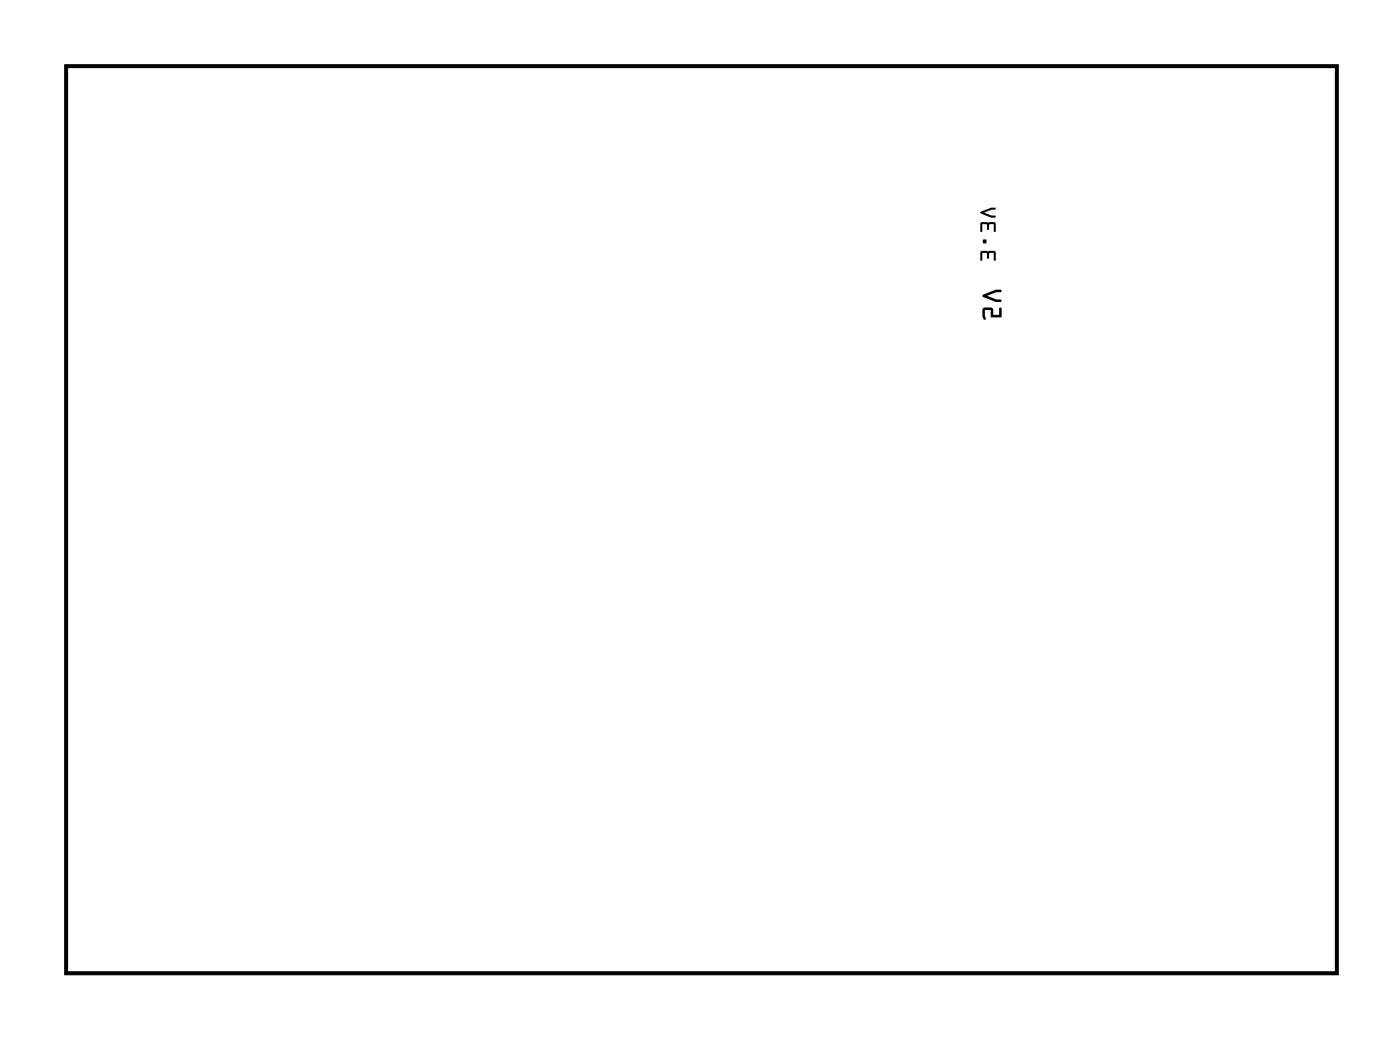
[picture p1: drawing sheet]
<svg xmlns="http://www.w3.org/2000/svg" width="77mm" height="57mm" viewBox="0 0 77 57" stroke-linecap="round" stroke-linejoin="round" font-family="sans-serif">
<path d="M3.6 3.6h69.8v49.8h-69.8z" fill="none" stroke="#000" stroke-width=".2"/>
<g fill="#000">
<path d="M3.6 3.6h69.8v49.8h-69.8zM3.6 3.6v49.8h69.8v-49.8z"/>
<path d="M53.9 13.8v.5h.1v-.4h.2l.1 .3v-.3h.3v.4h.1l-.1-.5zM54 13.2v.1h.2v-.1zM53.9 12.2v.5h.1v-.4h.2l.1 .3v-.3h.3v.4h.1l-.1-.5zM53.9 11.6v.1l.5 .2h.3l-.6-.2 .6-.2v-.1h-.3z"/>
<path d="M53.9 13.8v.5h.1v-.4h.2l.1 .3v-.3h.3v.4h.1l-.1-.5zM53.9 13.8h.7l.1 .5h-.1v-.4h-.3v.3l-.1-.3h-.2v.4h-.1zM54 13.2v.1h.2v-.1zM54 13.2h.2v.1h-.2zM53.9 12.2v.5h.1v-.4h.2l.1 .3v-.3h.3v.4h.1l-.1-.5zM53.9 12.2h.7l.1 .5h-.1v-.4h-.3v.3l-.1-.3h-.2v.4h-.1zM53.9 11.6v.1l.5 .2h.3l-.6-.2 .6-.2v-.1h-.3zM53.9 11.6l.5-.2h.3v.1l-.6 .2 .6 .2h-.3l-.5-.2z"/>
<path d="M54 16.9v.4a.12 .12 0 0 0 0 .2 .12 .12 0 0 0 .2 0l-.1-.5h.3v.4h.6v-.5h-.1v.4h-.3l-.1-.4zM54 16.2v.1l.7 .3 .3-.1v-.1l-.8-.2 .8-.2v-.1h-.3z"/>
<path d="M54 16.9v.4a.12 .12 0 0 0 0 .2 .12 .12 0 0 0 .2 0l-.1-.5h.3v.4h.6v-.5h-.1v.4h-.3l-.1-.4zM54 16.9h.5l.1 .4h.3v-.4h.1v.5h-.6v-.4h-.3l.1 .5h-.1l-.1-.1zM54 16.2v.1l.7 .3 .3-.1v-.1l-.8-.2 .8-.2v-.1h-.3zM54 16.2l.7-.3h.3v.1l-.8 .2 .8 .2v.1l-.3 .1-.7-.3z"/>
</g>
<circle cx="35.1" cy="27.6" r=".72" fill="#fff"/>
<circle cx="35.1" cy="27.6" r=".72" fill="none" stroke="#fff" stroke-width=".78" stroke-linecap="butt"/>
<circle cx="32.5" cy="27.6" r=".72" fill="#fff"/>
<circle cx="32.5" cy="27.6" r=".72" fill="none" stroke="#fff" stroke-width=".78" stroke-linecap="butt"/>
<circle cx="30" cy="27.6" r=".72" fill="#fff"/>
<circle cx="30" cy="27.6" r=".72" fill="none" stroke="#fff" stroke-width=".78" stroke-linecap="butt"/>
<circle cx="27.5" cy="27.6" r=".72" fill="#fff"/>
<circle cx="27.5" cy="27.6" r=".72" fill="none" stroke="#fff" stroke-width=".78" stroke-linecap="butt"/>
<circle cx="24.9" cy="27.6" r=".72" fill="#fff"/>
<circle cx="24.9" cy="27.6" r=".72" fill="none" stroke="#fff" stroke-width=".78" stroke-linecap="butt"/>
<circle cx="22.4" cy="27.6" r=".72" fill="#fff"/>
<circle cx="22.4" cy="27.6" r=".72" fill="none" stroke="#fff" stroke-width=".78" stroke-linecap="butt"/>
<circle cx="19.8" cy="27.6" r=".72" fill="#fff"/>
<circle cx="19.8" cy="27.6" r=".72" fill="none" stroke="#fff" stroke-width=".78" stroke-linecap="butt"/>
<circle cx="17.3" cy="27.6" r=".72" fill="#fff"/>
<circle cx="17.3" cy="27.6" r=".72" fill="none" stroke="#fff" stroke-width=".78" stroke-linecap="butt"/>
<circle cx="17.3" cy="50.4" r=".72" fill="#fff"/>
<circle cx="17.3" cy="50.4" r=".72" fill="none" stroke="#fff" stroke-width=".78" stroke-linecap="butt"/>
<circle cx="19.8" cy="50.4" r=".72" fill="#fff"/>
<circle cx="19.8" cy="50.4" r=".72" fill="none" stroke="#fff" stroke-width=".78" stroke-linecap="butt"/>
<circle cx="22.4" cy="50.4" r=".72" fill="#fff"/>
<circle cx="22.4" cy="50.4" r=".72" fill="none" stroke="#fff" stroke-width=".78" stroke-linecap="butt"/>
<circle cx="24.9" cy="50.4" r=".72" fill="#fff"/>
<circle cx="24.9" cy="50.4" r=".72" fill="none" stroke="#fff" stroke-width=".78" stroke-linecap="butt"/>
<circle cx="27.5" cy="50.4" r=".72" fill="#fff"/>
<circle cx="27.5" cy="50.4" r=".72" fill="none" stroke="#fff" stroke-width=".78" stroke-linecap="butt"/>
<circle cx="30" cy="50.4" r=".72" fill="#fff"/>
<circle cx="30" cy="50.4" r=".72" fill="none" stroke="#fff" stroke-width=".78" stroke-linecap="butt"/>
<circle cx="32.5" cy="50.4" r=".72" fill="#fff"/>
<circle cx="32.5" cy="50.4" r=".72" fill="none" stroke="#fff" stroke-width=".78" stroke-linecap="butt"/>
<circle cx="35.1" cy="50.4" r=".72" fill="#fff"/>
<circle cx="35.1" cy="50.4" r=".72" fill="none" stroke="#fff" stroke-width=".78" stroke-linecap="butt"/>
<circle cx="18" cy="16.6" r=".45" fill="#fff"/>
<circle cx="18" cy="16.6" r=".45" fill="none" stroke="#fff" stroke-width=".58"/>
<circle cx="18" cy="11.6" r=".45" fill="#fff"/>
<circle cx="18" cy="11.6" r=".45" fill="none" stroke="#fff" stroke-width=".58"/>
<circle cx="47.4" cy="6.4" r=".45" fill="#fff"/>
<circle cx="47.4" cy="6.4" r=".45" fill="none" stroke="#fff" stroke-width=".58"/>
<circle cx="47.4" cy="21.8" r=".45" fill="#fff"/>
<circle cx="47.4" cy="21.8" r=".45" fill="none" stroke="#fff" stroke-width=".58"/>
<path d="M65.8 33.3h1.5v1.5h-1.5z" fill="#fff"/>
<path d="M65.8 33.3h1.5v1.5h-1.5z" fill="none" stroke="#fff" stroke-width=".76" stroke-linecap="butt"/>
<circle cx="66.5" cy="34.1" r=".76" fill="#fff"/>
<circle cx="66.5" cy="34.1" r=".76" fill="none" stroke="#fff" stroke-width=".76" stroke-linecap="butt"/>
<circle cx="66.5" cy="39.1" r=".76" fill="#fff"/>
<circle cx="66.5" cy="39.1" r=".76" fill="none" stroke="#fff" stroke-width=".76" stroke-linecap="butt"/>
<circle cx="66.5" cy="44.1" r=".76" fill="#fff"/>
<circle cx="66.5" cy="44.1" r=".76" fill="none" stroke="#fff" stroke-width=".76" stroke-linecap="butt"/>
<path d="M65.8 22.3h1.5v1.5h-1.5z" fill="#fff"/>
<path d="M65.8 22.3h1.5v1.5h-1.5z" fill="none" stroke="#fff" stroke-width=".76" stroke-linecap="butt"/>
<circle cx="66.5" cy="23.1" r=".76" fill="#fff"/>
<circle cx="66.5" cy="23.1" r=".76" fill="none" stroke="#fff" stroke-width=".76" stroke-linecap="butt"/>
<circle cx="66.5" cy="28.1" r=".76" fill="#fff"/>
<circle cx="66.5" cy="28.1" r=".76" fill="none" stroke="#fff" stroke-width=".76" stroke-linecap="butt"/>
<path d="M65.8 11.8h1.5v1.5h-1.5z" fill="#fff"/>
<path d="M65.8 11.8h1.5v1.5h-1.5z" fill="none" stroke="#fff" stroke-width=".76" stroke-linecap="butt"/>
<circle cx="66.5" cy="12.6" r=".75" fill="#fff"/>
<circle cx="66.5" cy="12.6" r=".75" fill="none" stroke="#fff" stroke-width=".76" stroke-linecap="butt"/>
<circle cx="66.5" cy="17.6" r=".75" fill="#fff"/>
<circle cx="66.5" cy="17.6" r=".75" fill="none" stroke="#fff" stroke-width=".76" stroke-linecap="butt"/>
<path d="M9.8 16.8h1.5v1.5h-1.5z" fill="#fff"/>
<path d="M9.8 16.8h1.5v1.5h-1.5z" fill="none" stroke="#fff" stroke-width=".76" stroke-linecap="butt"/>
<circle cx="10.5" cy="17.6" r=".76" fill="#fff"/>
<circle cx="10.5" cy="17.6" r=".76" fill="none" stroke="#fff" stroke-width=".76" stroke-linecap="butt"/>
<circle cx="10.5" cy="12.6" r=".76" fill="#fff"/>
<circle cx="10.5" cy="12.6" r=".76" fill="none" stroke="#fff" stroke-width=".76" stroke-linecap="butt"/>
<circle cx="6.2" cy="50.9" r="1.6" fill="#fff"/>
<circle cx="6.2" cy="50.9" r="1.6" fill="none" stroke="#fff" stroke-width=".25"/>
<circle cx="6.2" cy="6.2" r="1.6" fill="#fff"/>
<circle cx="6.2" cy="6.2" r="1.6" fill="none" stroke="#fff" stroke-width=".25"/>
<circle cx="70.9" cy="50.9" r="1.6" fill="#fff"/>
<circle cx="70.9" cy="50.9" r="1.6" fill="none" stroke="#fff" stroke-width=".25"/>
<circle cx="70.9" cy="6.2" r="1.6" fill="#fff"/>
<circle cx="70.9" cy="6.2" r="1.6" fill="none" stroke="#fff" stroke-width=".25"/>
<circle cx="57.5" cy="47.6" r=".7" fill="#fff"/>
<circle cx="57.5" cy="47.6" r=".7" fill="none" stroke="#fff" stroke-width=".76" stroke-linecap="butt"/>
<circle cx="57.5" cy="39.9" r=".7" fill="#fff"/>
<circle cx="57.5" cy="39.9" r=".7" fill="none" stroke="#fff" stroke-width=".76" stroke-linecap="butt"/>
<circle cx="60.5" cy="39.6" r=".7" fill="#fff"/>
<circle cx="60.5" cy="39.6" r=".7" fill="none" stroke="#fff" stroke-width=".76" stroke-linecap="butt"/>
<circle cx="60.5" cy="31.9" r=".7" fill="#fff"/>
<circle cx="60.5" cy="31.9" r=".7" fill="none" stroke="#fff" stroke-width=".76" stroke-linecap="butt"/>
<circle cx="44" cy="37.1" r=".7" fill="#fff"/>
<circle cx="44" cy="37.1" r=".7" fill="none" stroke="#fff" stroke-width=".76" stroke-linecap="butt"/>
<circle cx="44" cy="44.7" r=".7" fill="#fff"/>
<circle cx="44" cy="44.7" r=".7" fill="none" stroke="#fff" stroke-width=".76" stroke-linecap="butt"/>
<circle cx="47.5" cy="37.1" r=".7" fill="#fff"/>
<circle cx="47.5" cy="37.1" r=".7" fill="none" stroke="#fff" stroke-width=".76" stroke-linecap="butt"/>
<circle cx="47.5" cy="44.7" r=".7" fill="#fff"/>
<circle cx="47.5" cy="44.7" r=".7" fill="none" stroke="#fff" stroke-width=".76" stroke-linecap="butt"/>
<circle cx="51.5" cy="32.6" r=".6" fill="#fff"/>
<circle cx="51.5" cy="32.6" r=".6" fill="none" stroke="#fff" stroke-width=".65" stroke-linecap="butt"/>
<path d="M50.9 32h1.2v1.2h-1.2z" fill="#fff"/>
<path d="M50.9 32h1.2v1.2h-1.2z" fill="none" stroke="#fff" stroke-width=".65" stroke-linecap="butt"/>
<circle cx="54" cy="32.6" r=".6" fill="#fff"/>
<circle cx="54" cy="32.6" r=".6" fill="none" stroke="#fff" stroke-width=".65" stroke-linecap="butt"/>
<circle cx="51.5" cy="41.1" r=".6" fill="#fff"/>
<circle cx="51.5" cy="41.1" r=".6" fill="none" stroke="#fff" stroke-width=".65" stroke-linecap="butt"/>
<path d="M50.9 40.5h1.2v1.2h-1.2z" fill="#fff"/>
<path d="M50.9 40.5h1.2v1.2h-1.2z" fill="none" stroke="#fff" stroke-width=".65" stroke-linecap="butt"/>
<circle cx="54" cy="41.1" r=".6" fill="#fff"/>
<circle cx="54" cy="41.1" r=".6" fill="none" stroke="#fff" stroke-width=".65" stroke-linecap="butt"/>
<path d="M51 11.6h2v2h-2z" fill="#fff"/>
<path d="M51 11.6h2v2h-2z" fill="none" stroke="#fff" stroke-width=".25"/>
<path d="M51 17.6h2v2h-2z" fill="#fff"/>
<path d="M51 17.6h2v2h-2z" fill="none" stroke="#fff" stroke-width=".25"/>
<path d="M51 14.6h2v2h-2z" fill="#fff"/>
<path d="M51 14.6h2v2h-2z" fill="none" stroke="#fff" stroke-width=".25"/>
</svg>
